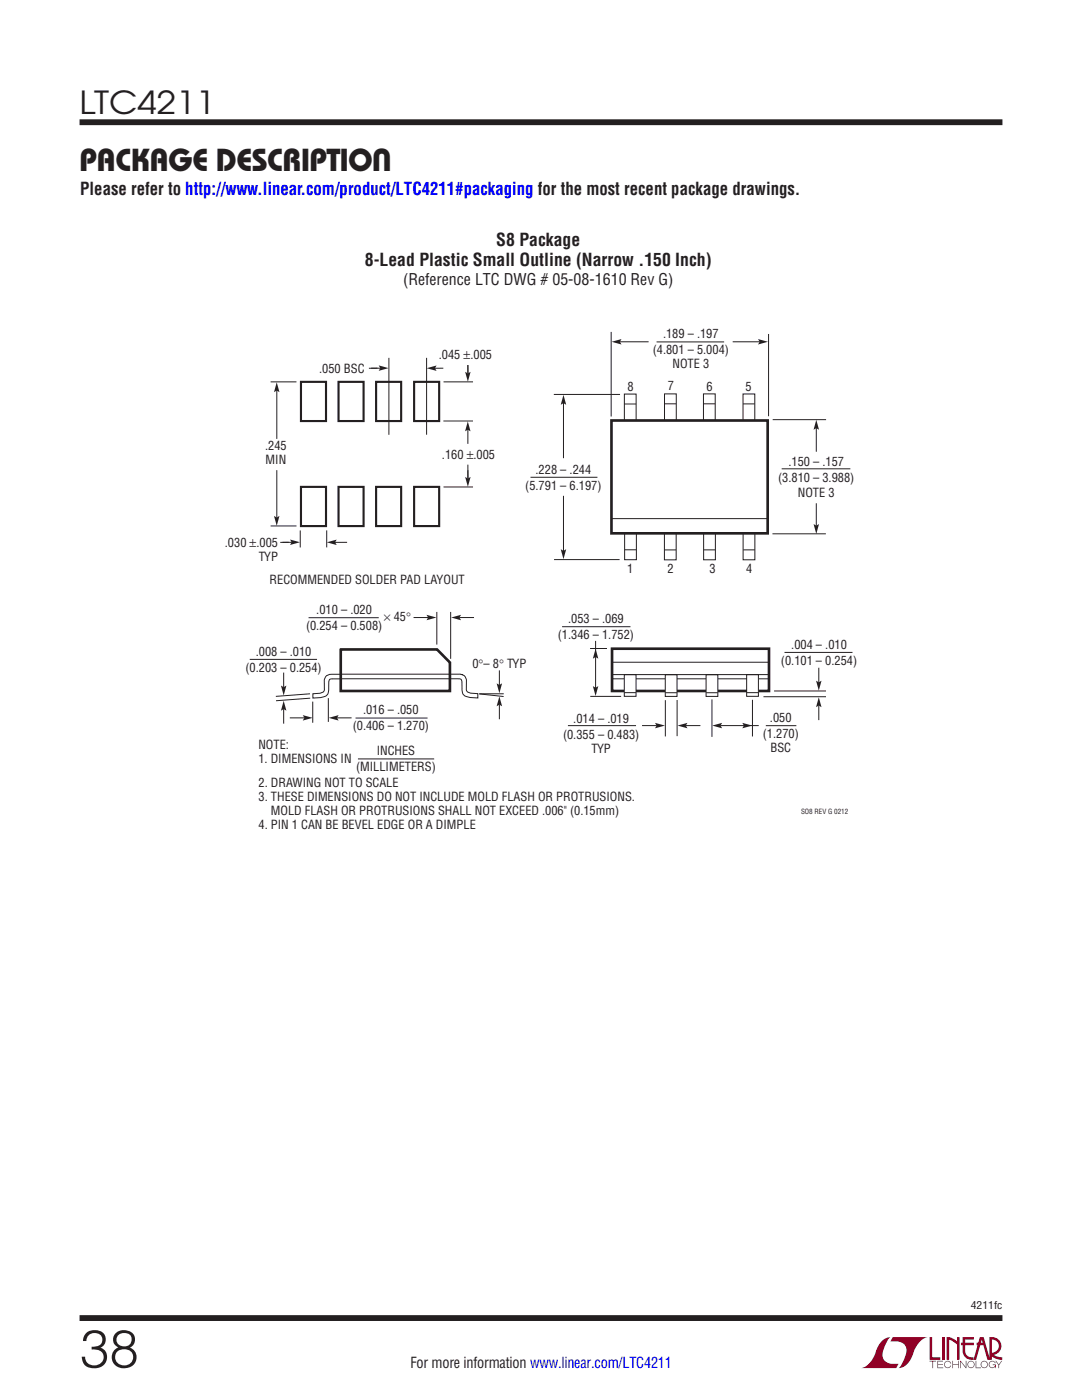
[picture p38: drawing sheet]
<svg xmlns="http://www.w3.org/2000/svg" width="216mm" height="279mm" viewBox="0 0 216 279" stroke-linecap="round" stroke-linejoin="round" font-family="sans-serif">
<defs><g id="words">
<text font-size="10.6" fill="#231f20" x="15.9" y="272.9">38</text>
<g font-size="6.3" fill="#231f20">
<text x="15.9" y="22.8">LTC4211</text>
<text x="15.9" y="34.1">PACKAGE DESCRIPTION</text>
</g>
<g font-size="3.5" fill="#231f20">
<text x="16" y="38.8">Please refer to http://www.linear.com/product/LTC4211#packaging for the most recent package drawings.</text>
<text x="72.8" y="53">8-Lead Plastic Small Outline (Narrow .150 Inch)</text>
<text x="99" y="49.2">S8 Package</text>
</g>
<text font-size="3.2" fill="#231f20" x="80.4" y="56.9">(Reference LTC DWG # 05-08-1610 Rev G)</text>
<text font-size="3" fill="#231f20" x="81.9" y="273.1">For more information www.linear.com/LTC4211</text>
<g font-size="2.5" fill="#231f20">
<text x="87.6" y="71.7">.045 ±.005</text>
<text x="130.2" y="70.7">(4.801 – 5.004)</text>
<text x="132.3" y="67.5">.189 – .197</text>
<text x="63.7" y="74.4">.050 BSC</text>
<text x="125.2" y="78">8</text>
<text x="133.3" y="77.9">7</text>
<text x="134.2" y="73.5">NOTE 3</text>
<text x="148.8" y="78">5</text>
<text x="140.9" y="78">6</text>
<text x="52.9" y="89.8">.245</text>
<text x="53" y="92.7">MIN</text>
<text x="88.2" y="91.6">.160 ±.005</text>
<text x="106.9" y="94.5">.228 – .244</text>
<text x="157.3" y="92.9">.150 – .157</text>
<text x="104.8" y="97.7">(5.791 – 6.197)</text>
<text x="155.3" y="96.1">(3.810 – 3.988)</text>
<text x="159.2" y="99.3">NOTE 3</text>
<text x="44.9" y="109.2">.030 ±.005</text>
<text x="51.6" y="112">TYP</text>
<text x="53.8" y="116.5">RECOMMENDED SOLDER PAD LAYOUT</text>
<text x="125.1" y="114.3">1</text>
<text x="133.2" y="114.4">2</text>
<text x="141.5" y="114.3">3</text>
<text x="148.9" y="114.4">4</text>
<text x="61.1" y="125.8">(0.254 – 0.508)</text>
<text x="63.1" y="122.6">.010 – .020</text>
<text x="76.6" y="124">× 45°</text>
<text x="113.4" y="124.4">.053 – .069</text>
<text x="51" y="130.9">.008 – .010</text>
<text x="111.3" y="127.5">(1.346 – 1.752)</text>
<text x="157.9" y="129.5">.004 – .010</text>
<text x="49" y="134.1">(0.203 – 0.254)</text>
<text x="94.3" y="133.4">0°– 8° TYP</text>
<text x="155.8" y="132.7">(0.101 – 0.254)</text>
<text x="72.4" y="142.6">.016 – .050</text>
<text x="51.6" y="149.5">NOTE:</text>
<text x="70.4" y="145.8">(0.406 – 1.270)</text>
<text x="112.3" y="147.4">(0.355 – 0.483)</text>
<text x="114.4" y="144.2">.014 – .019</text>
<text x="152.2" y="147.3">(1.270)</text>
<text x="153.6" y="144.1">.050</text>
<text x="51.6" y="152.3">1. DIMENSIONS IN</text>
<text x="71" y="153.9">(MILLIMETERS)</text>
<text x="75.2" y="150.7">INCHES</text>
<text x="118" y="150.2">TYP</text>
<text x="153.7" y="150.1">BSC</text>
<text x="51.6" y="157.1">2. DRAWING NOT TO SCALE</text>
<text x="51.6" y="159.9">3. THESE DIMENSIONS DO NOT INCLUDE MOLD FLASH OR PROTRUSIONS.</text>
<text x="51.6" y="165.5">4. PIN 1 CAN BE BEVEL EDGE OR A DIMPLE</text>
<text x="54.1" y="162.7">MOLD FLASH OR PROTRUSIONS SHALL NOT EXCEED .006&quot; (0.15mm)</text>
</g>
<text font-size="2.1" fill="#231f20" x="193.7" y="261.2">4211fc</text>
<text font-size="1.4" fill="#231f20" x="159.8" y="162.5">SO8 REV G 0212</text>
</g></defs>
<g fill="#900126">
<path d="M185.5 266.8h.5v4.1h1.6v.5h-2.1z"/>
<path d="M176.2 267.4l1-.5h.5h-.1a6.2 6.2 0 0 0-1.4 4 2.58 2.58 0 0 0 3.1 1.3l-.5 .8h-6.9a4.9 4.9 0 0 0 3-3.8l.4-.7z"/>
<path d="M178.1 266.9h7a4.9 4.9 0 0 0-3.1 3.7 3.2 3.2 0 0 1-2.7 2.4h.1a6.2 6.2 0 0 0 1.4-4.1 2.58 2.58 0 0 0-3.1-1.2z"/>
<path d="M188 266.8h.5v4.6h-.5z"/>
<path d="M188.9 266.8l1 .2 1.1 .7v-.9h.5v4.6h-.5v-3.1l-1.6-.9v4h-.5z"/>
<path d="M185.5 271.6h1.3v.1h-.6v1.3h-.1v-1.3h-.6z"/>
<path d="M187 271.6h1.2v.1h-1v.5h.9v.2h-.9v.5h1v.1h-1.2z"/>
<path d="M190 271.6h.2v.6h1v-.6h.1v1.4h-.1v-.6h-1v.6h-.2z"/>
<path d="M191.6 271.6h.1l1 1.2v-1.2h.1v1.4l-1.1-1.2v1.2h-.1z"/>
<path d="M194.7 271.6h.1v1.3h.9v.1h-1z"/>
<path d="M198.6 271.6h.2l.5 .7 .5-.7h.2l-.6 .8v.6h-.2v-.6z"/>
<path d="M192.1 266.8h2.2v.5h-1.7v.7h1.7v.5h-1.7v1.1a1.32 1.32 0 0 0 1.7 1.3v.5l1.2-4.6h.8l1.1 4.1v-4.1a1.84 1.84 0 0 1 2.4 1.4 1.84 1.84 0 0 1-1.5 2.2l.8 .4 .9 .1v.5l-1.2-.2-1-.6v-.6a1.34 1.34 0 0 0 1.5-1.2 1.34 1.34 0 0 0-1.4-1.5v4.1h-.9l-.8-2.9h-1.3v-.5h1.2l-.2-.7-1.1 4.1a2.06 2.06 0 0 1-2.7-1.3v-1.6h-.4v-.5h.4z"/>
<path d="M193.2 271.8a.72 .72 0 0 1 1.2 .1 .72 .72 0 0 1-.4 1.1 .72 .72 0 0 1-1-.7h.2a.59 .59 0 0 0 .8 .5 .59 .59 0 0 0 .2-.9 .59 .59 0 0 0-1 .2v.2h-.2z"/>
<path d="M195.9 271.8a.72 .72 0 0 1 1.1 .1 .72 .72 0 0 1-.4 1.1 .72 .72 0 0 1-.9-.7h.1a.59 .59 0 0 0 .8 .5 .59 .59 0 0 0 .2-.9 .59 .59 0 0 0-.9 .2l-.1 .2h-.1z"/>
<path d="M197.5 271.8a.72 .72 0 0 1 1.2 .2h-.2a.59 .59 0 0 0-.9-.1 .59 .59 0 0 0 .1 .9 .59 .59 0 0 0 .9-.4h-.5v-.1h.6v.7h-.1v-.3a.73 .73 0 0 1-1.1 .2 .73 .73 0 0 1 0-1.1z"/>
<path d="M188.6 271.8a.71 .71 0 0 1 1.2 .3h-.1a.59 .59 0 0 0-.9-.3 .59 .59 0 0 0-.1 1 .59 .59 0 0 0 1-.3h.1a.73 .73 0 0 1-1.1 .4 .73 .73 0 0 1-.1-1.1z"/>
</g>
<path d="M15.9 24.4h184.1M15.9 263h184.1" fill="none" stroke="#231f20" stroke-width="1.2" stroke-linecap="butt"/>
<path d="M68 129.6h19.2l2.6 2.6v5.7h-21.8z" fill="#fff"/>
<path d="M68 129.6h19.2l2.6 2.6v5.7h-21.8zM122.1 129.5h31.3v8.4h-31.3z" fill="none" stroke="#231f20" stroke-width=".53"/>
<g fill="none" stroke="#231f20" stroke-width=".2">
<path d="M49.8 131.6h13.5M61.6 123.3h14M61.9 138.5l-6.9 .5M61.9 139.3l-6.8 .5M65.5 139.3v4.8M67.9 134.5h23.7a1.29 1.29 0 0 1 1.5 1.3v1.7a.95 .95 0 0 0 1.2 .9h1v.9l-1.1-.1a1.66 1.66 0 0 1-2-1.4l-.1-1.9a.52 .52 0 0 0-.6-.4M68 134.6h-1.8a1.29 1.29 0 0 0-1.5 1.2v1.7a.95 .95 0 0 1-1.2 .9l-1.1 .1v.8l1.2-.1a1.66 1.66 0 0 0 2-1.4v-1.9a.52 .52 0 0 1 .7-.4M87.2 122.1v6.5M89.9 122.1v9.4M91.5 135.5h-25.2M100.5 138.5h-4.9l4.9 .5M112.2 125.1h13.6"/>
<path d="M117.7 129.4h3.4M117.8 139h6.1M122.1 135.5h31.3M132.8 139.7v7.3M135.1 139.7v7.2M142.1 139.6v7.5M150.1 139.7v7.3M154.5 137.9h10.3M156.5 130.2h13.6M62.4 140v4.2M70.9 143.3h14.4M113.3 144.8h13.6"/>
<path d="M152.8 144.8h6.1"/>
</g>
<path d="M124.6 134.6h2.3v4.4h-2.3z" fill="#fff"/>
<path d="M122.1 132.2h31.3M124.6 134.6h2.3v4.4h-2.3zM124.6 138.2h2.3" fill="none" stroke="#231f20" stroke-width=".2"/>
<path d="M149 134.6h2.3v4.4h-2.3z" fill="#fff"/>
<path d="M149 134.6h2.3v4.4h-2.3zM149 138.2h2.3" fill="none" stroke="#231f20" stroke-width=".2"/>
<path d="M140.9 134.7h2.3v4.3h-2.3z" fill="#fff"/>
<path d="M140.9 134.7h2.3v4.3h-2.3zM140.9 138.2h2.3" fill="none" stroke="#231f20" stroke-width=".2"/>
<path d="M132.7 134.7h2.4v4.3h-2.4z" fill="#fff"/>
<path d="M82.5 123.2h3M122.1 134.6h31.3M132.7 134.7h2.4v4.3h-2.4zM132.8 138.2h2.3M152.3 139h12.5" fill="none" stroke="#231f20" stroke-width=".2"/>
<path d="M85.1 122.7l2 .5-2 .6 .3-.6z" fill="#231f20"/>
<path d="M91.6 123.2h3" fill="none" stroke="#231f20" stroke-width=".2"/>
<path d="M90 123.2l2-.5-.3 .5 .3 .6z" fill="#231f20"/>
<path d="M67.2 143.3h3" fill="none" stroke="#231f20" stroke-width=".2"/>
<path d="M65.6 143.3l2-.6-.4 .6 .4 .5z" fill="#231f20"/>
<path d="M57.8 143.3h3" fill="none" stroke="#231f20" stroke-width=".2"/>
<path d="M60.4 142.7l2 .6-2 .5 .3-.5z" fill="#231f20"/>
<path d="M56.6 141.5v2.9" fill="none" stroke="#231f20" stroke-width=".2"/>
<path d="M56.6 139.9l.5 1.9-.5-.3-.5 .3z" fill="#231f20"/>
<path d="M56.6 134.2v3" fill="none" stroke="#231f20" stroke-width=".2"/>
<path d="M56.1 136.8l.5 .3 .5-.3-.5 2z" fill="#231f20"/>
<path d="M99.6 140.6v2.9" fill="none" stroke="#231f20" stroke-width=".2"/>
<path d="M99.6 139l.6 2-.6-.4-.5 .4z" fill="#231f20"/>
<path d="M99.6 133.8v2.9" fill="none" stroke="#231f20" stroke-width=".2"/>
<path d="M99.1 136.4l.5 .3 .6-.3-.6 2z" fill="#231f20"/>
<path d="M118.8 127.9v9.8" fill="none" stroke="#231f20" stroke-width=".2"/>
<g fill="#231f20">
<path d="M118.8 129.5l.6 1.9-.6-.3-.5 .3z"/>
<path d="M118.3 136.9l.5 .4 .6-.4-.6 2z"/>
</g>
<path d="M128.1 144.8h3" fill="none" stroke="#231f20" stroke-width=".2"/>
<path d="M130.7 144.3l2 .5-2 .5 .3-.5z" fill="#231f20"/>
<path d="M136.8 144.8h3" fill="none" stroke="#231f20" stroke-width=".2"/>
<g fill="#231f20">
<path d="M135.2 144.8l2-.5-.4 .5 .4 .5z"/>
<path d="M148.1 144.3l2 .5-2 .5 .3-.5z"/>
</g>
<path d="M143.7 144.8h7.7" fill="none" stroke="#231f20" stroke-width=".2"/>
<path d="M142.1 144.8l2-.5-.3 .5 .3 .5z" fill="#231f20"/>
<path d="M163.4 140.8v2.9" fill="none" stroke="#231f20" stroke-width=".2"/>
<path d="M163.4 139.1l.5 2-.5-.3-.6 .3z" fill="#231f20"/>
<path d="M163.4 133.3v2.9" fill="none" stroke="#231f20" stroke-width=".2"/>
<path d="M162.8 135.8l.6 .4 .5-.4-.5 2z" fill="#231f20"/>
<path d="M122 103.5h31.2z" fill="#fff"/>
<g fill="none" stroke="#231f20" stroke-width=".2">
<path d="M110.5 78.7h13.2M122 66.2v16.9M124.6 78.6h2.3v5.3h-2.3zM131 68.2h13.5M132.6 78.6h2.3v5.3h-2.3zM140.4 78.6h2.3v5.3h-2.3zM148.3 78.6h2.3v5.3h-2.3zM153.4 66.7v16.4M105.9 95.3h13.3M112.4 99v11M124.6 80.6h2.3M132.6 80.6h2.3"/>
<path d="M140.4 80.6h2.3M148.2 80.6h2.4M154.2 83.8h10.6M156 93.6h13.7M110.6 111.7h13M122 103.5h31.2M124.6 106.4h2.4v5.3h-2.4zM124.7 109.7h2.3M132.6 106.4h2.3v5.3h-2.3zM132.6 109.7h2.3M140.4 106.4h2.3v5.3h-2.3zM140.4 109.7h2.3"/>
<path d="M148.3 106.4h2.3v5.3h-2.3zM148.3 109.7h2.3M154.1 106.5h10.7"/>
</g>
<path d="M122 83.9h31.2v22.5h-31.2z" fill="none" stroke="#231f20" stroke-width=".53"/>
<path d="M111.9 109.6l.5 .3 .6-.3-.6 2z" fill="#231f20"/>
<path d="M112.4 80.4v11" fill="none" stroke="#231f20" stroke-width=".2"/>
<path d="M112.4 78.8l.6 2-.6-.3-.5 .3z" fill="#231f20"/>
<path d="M162.9 100.4v4.6" fill="none" stroke="#231f20" stroke-width=".2"/>
<path d="M162.3 104.6l.6 .3 .5-.3-.5 2z" fill="#231f20"/>
<path d="M162.9 85.4v4.7" fill="none" stroke="#231f20" stroke-width=".2"/>
<path d="M162.9 83.8l.5 2-.5-.4-.6 .4z" fill="#231f20"/>
<path d="M146.2 68.2h5.4" fill="none" stroke="#231f20" stroke-width=".2"/>
<path d="M151.3 67.7l1.9 .5-1.9 .6 .3-.6z" fill="#231f20"/>
<path d="M123.6 68.2h5.8" fill="none" stroke="#231f20" stroke-width=".2"/>
<path d="M122 68.2l2-.5-.3 .5 .3 .6z" fill="#231f20"/>
<path d="M60.1 76.2h5v7.8h-5zM67.6 76.2h4.9v7.8h-4.9zM75 76.2h5v7.8h-5zM82.6 76.2h5v7.8h-5zM60.1 97.2h5v7.8h-5zM67.6 97.2h4.9v7.8h-4.9zM75 97.2h5v7.8h-5zM82.6 97.2h5v7.8h-5z" fill="none" stroke="#231f20" stroke-width=".42"/>
<path d="M54 76.2h5.2M54 105h5.2" fill="none" stroke="#231f20" stroke-width=".2"/>
<g fill="#231f20">
<path d="M54.7 103l.5 .3 .6-.3-.6 1.9z"/>
<path d="M55.2 76.3l.6 2-.6-.4-.5 .4z"/>
</g>
<path d="M55.2 77.6v10M55.2 93.8v9.5M88.5 84h5.9M88.5 97.2h5.9" fill="none" stroke="#231f20" stroke-width=".2"/>
<g fill="#231f20">
<path d="M92.8 95.2l.6 .3 .5-.3-.5 2z"/>
<path d="M93.3 84.1l.6 2-.6-.3-.5 .3z"/>
</g>
<path d="M88.5 76.2h5.9M93.4 85.5v3.1M93.4 92.7v2.8" fill="none" stroke="#231f20" stroke-width=".2"/>
<path d="M92.8 74.2l.6 .3 .5-.3-.5 2z" fill="#231f20"/>
<path d="M77.6 71.4v15.4M85.1 71.4v15.4M93.4 72.9v1.7" fill="none" stroke="#231f20" stroke-width=".2"/>
<g fill="#231f20">
<path d="M85.1 73.5l2-.6-.3 .6 .3 .5z"/>
<path d="M75.6 72.9l1.9 .6-1.9 .5 .3-.5z"/>
</g>
<path d="M74 73.5h2.2M75.3 73.5h-1.7M88.5 73.5h-1.7M59.9 105.9v3.4M65.2 105.8v3.4" fill="none" stroke="#231f20" stroke-width=".2"/>
<g fill="#231f20">
<path d="M65.2 108.2l2-.5-.3 .5 .3 .6z"/>
<path d="M57.9 107.7l2 .5-2 .6 .3-.6z"/>
</g>
<path d="M56.4 108.2h2.1M57.6 108.2h-1.7M69.3 108.2h-2.8M71.4 151.5h15.2" fill="none" stroke="#231f20" stroke-width=".2"/>
<use href="#words"/>
</svg>
